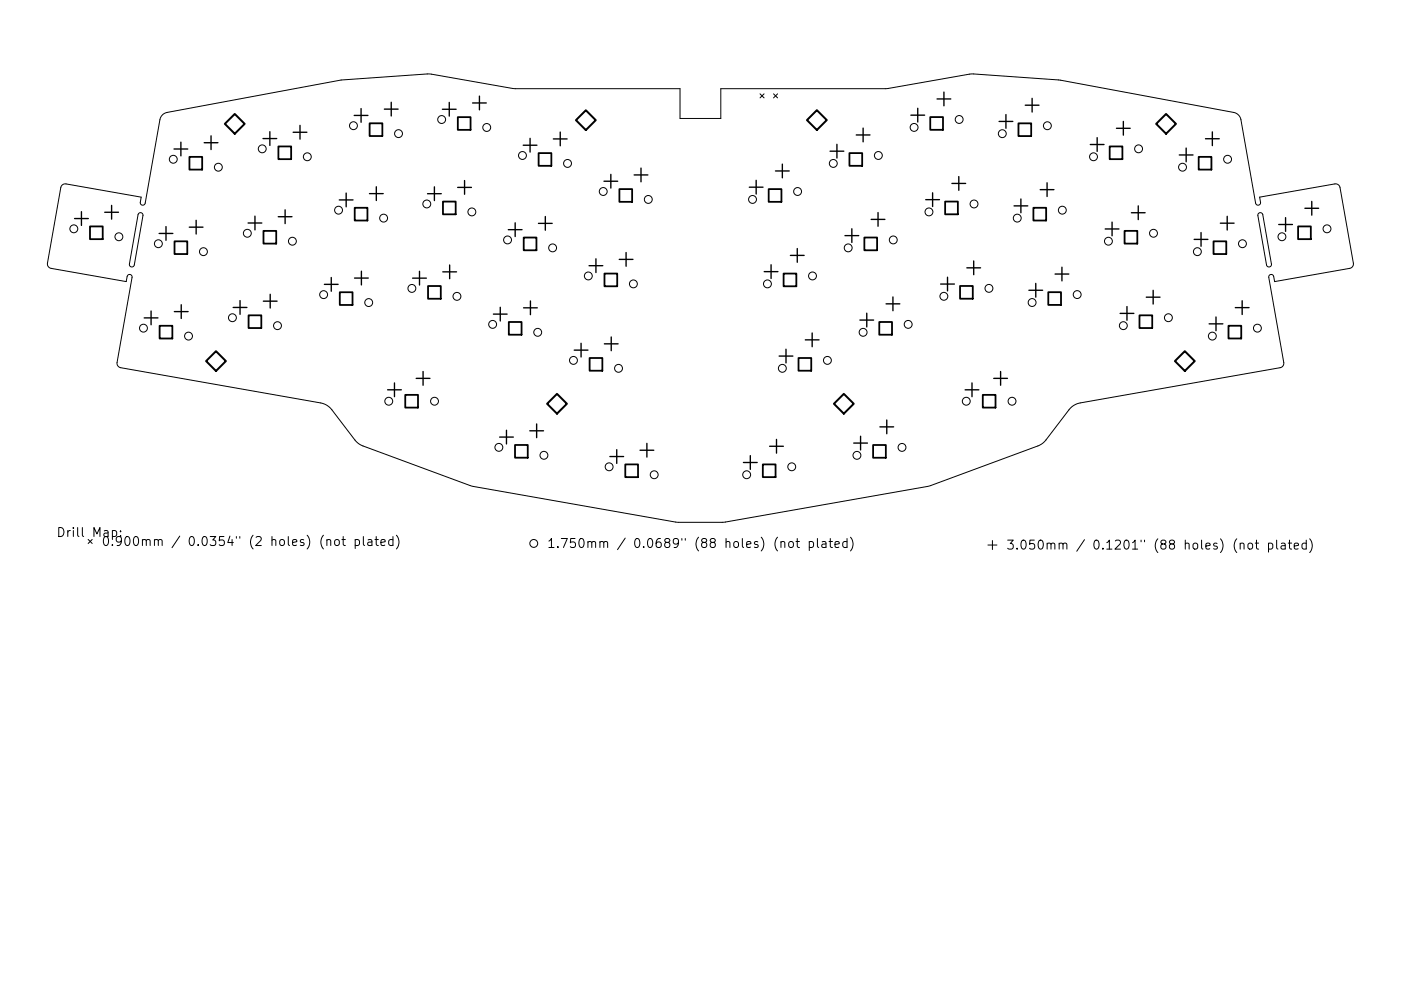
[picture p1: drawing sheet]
<svg xmlns="http://www.w3.org/2000/svg" width="297mm" height="210mm" viewBox="0 0 297 210" stroke-linecap="round" stroke-linejoin="round" font-family="sans-serif">
<defs><g id="words">
<g font-size="2.7">
<text x="11.9" y="113.9">Drill Map:</text>
<text x="21.5" y="115.8">0.900mm / 0.0354&quot; (2 holes) (not plated)</text>
<text x="115.9" y="116.3">1.750mm / 0.0689&quot; (88 holes) (not plated)</text>
<text x="213.3" y="116.6">3.050mm / 0.1201&quot; (88 holes) (not plated)</text>
</g>
</g></defs>
<g fill="none" stroke="#000" stroke-width=".21">
<path d="M161.1 19.9l.9 .9M162 19.9l-.9 .9M164 19.9l.9 .9M164.9 19.9l-.9 .9M13.2 39.3l.4-.3h.4l15.9 2.8-.1 1.3 .2 .4h.4l.4-.4 3.1-17.8 .4-.8 .7-.5 37.3-7 18.5-1.3 18.2 3.1h35.2v6.3h8.6v-6.3h35.2l18.1-3.1 18.5 1.3 37 6.9 .6 .2 .5 .4 .4 .7 3.1 17.9 .4 .4h.4l.2-.3-.1-1.4 15.9-2.8a.95 .95 0 0 1 1.1 .8l2.8 16a.95 .95 0 0 1-.7 1.1l-16 2.8-.3-1.3-.4-.2-.4 .3-.1 .3 3.2 18.1a.95 .95 0 0 1-.8 1.1l-42.4 7.5a3.8 3.8 0 0 0-2.3 1.4l-5 6.6-1 .8-23.4 8.7-44.2 7.8h-9.9l-43.2-7.7-23.5-8.7-1.3-1.1-4.8-6.4a3.8 3.8 0 0 0-2.4-1.4l-42.4-7.5a.96 .96 0 0 1-.8-1.1l3.2-18.1-.1-.3-.4-.3-.4 .2-.3 1.3-16-2.8a.96 .96 0 0 1-.7-1.1l2.8-16zM29.4 45.3l.6-.1 .2 .2 .1 .3-1.8 10.6-.3 .3h-.3l-.4-.2-.1-.4zM266.8 45.3l.6-.2 .3 .5 1.9 10.4-.1 .4-.4 .2-.4-.1-.2-.3-1.8-10.5zM23.8 112.6h.6l.3 .3v.6l-.1 .2h-.8M25.6 112.6v.2M69.3 114.7l.3-.2 .4 .1 .1 1.1M71 114.7l.3-.2 .6 .2v.7l-.1 .3h-.5l-.3-.1zM72.5 114.5h.7"/>
<path d="M72.8 113.8v1.7l.1 .2h.3M75.3 114.6l.6-.1 .3 .3v.6l-.2 .3h-.7M75.3 114.5v1.9M77 113.8v1.7l.3 .2M78 114.6h.8l.1 1.1M78.9 114.9l-.7 .1a.37 .37 0 0 0-.3 .4 .37 .37 0 0 0 .3 .3h.7M79.5 114.5h.7M79.8 113.8v1.7l.1 .2h.3M80.8 115.1l.9-.2-.1-.3-.6-.1-.2 .2 .1 1h.7M83.3 114.6l-.5-.1-.4 .3v.6l.2 .3h.7M83.3 113.8v1.9M84 113.6a2.19 2.19 0 0 1 0 2.9"/>
<path d="M165.6 115.1l.3-.2 .4 .1 .1 1.2M167.3 115.1l.3-.2 .5 .2 .1 .7-.2 .3-.4 .1-.3-.2zM168.8 114.9h.7M169 114.3v1.6l.1 .2 .4 .1M171.6 115l.5-.1 .4 .4v.5l-.2 .3h-.7M171.6 114.9v1.9M173.3 114.3v1.6l.3 .3M174.3 115h.7l.1 1.2M175.1 115.3l-.6 .1a.38 .38 0 0 0-.3 .4 .38 .38 0 0 0 .3 .4l.6-.1M175.8 114.9h.7M176 114.3v1.6l.1 .2 .4 .1M177 115.5l.9-.2v-.3l-.6-.1-.3 .3 .1 .9h.8"/>
<path d="M179.6 115l-.6-.1-.3 .4v.5l.2 .3h.7M179.6 114.3v1.9M180.3 114a2.19 2.19 0 0 1 0 2.9M209.5 115.6h1.9M210.4 114.7v1.9M262.9 115.4l.3-.2 .5 .1 .1 1.2M264.7 115.4l.2-.2 .6 .2 .1 .7-.2 .3-.5 .1-.2-.2zM266.1 115.2h.8M266.4 114.6v1.6l.1 .2 .4 .1M268.9 115.3l.6-.1 .4 .4v.5l-.2 .3h-.8M268.9 115.2v1.9M270.7 114.6v1.6l.2 .3"/>
<path d="M271.7 115.3h.7l.1 1.2M272.5 115.7l-.6 .1a.37 .37 0 0 0-.3 .3 .37 .37 0 0 0 .3 .4l.6-.1M273.1 115.2h.8M273.4 114.6v1.6l.1 .2 .4 .1M274.4 115.9l.9-.2-.1-.4-.5-.1-.3 .3 .1 .9h.7M277 115.3l-.6-.1-.4 .4v.5l.2 .3h.8M277 114.6v1.9M277.7 114.3a2.19 2.19 0 0 1 0 2.9"/>
<circle cx="36.7" cy="33.8" r=".84"/>
<circle cx="46.3" cy="35.5" r=".84"/>
<circle cx="55.6" cy="31.6" r=".84"/>
<circle cx="65.2" cy="33.3" r=".84"/>
<circle cx="74.9" cy="26.7" r=".84"/>
<circle cx="84.5" cy="28.4" r=".84"/>
<circle cx="93.6" cy="25.4" r=".84"/>
<circle cx="103.2" cy="27" r=".84"/>
<circle cx="110.8" cy="33" r=".84"/>
<circle cx="120.3" cy="34.7" r=".84"/>
<circle cx="176.7" cy="34.7" r=".84"/>
<circle cx="186.2" cy="33" r=".84"/>
<circle cx="193.8" cy="27" r=".84"/>
<circle cx="203.4" cy="25.3" r=".84"/>
<circle cx="212.5" cy="28.4" r=".84"/>
<circle cx="222.1" cy="26.7" r=".84"/>
<circle cx="231.8" cy="33.3" r=".84"/>
<circle cx="241.4" cy="31.6" r=".84"/>
<circle cx="250.7" cy="35.5" r=".84"/>
<circle cx="260.3" cy="33.8" r=".84"/>
<circle cx="15.7" cy="48.5" r=".84"/>
<circle cx="25.2" cy="50.2" r=".84"/>
<circle cx="33.6" cy="51.7" r=".84"/>
<circle cx="43.1" cy="53.4" r=".84"/>
<circle cx="52.4" cy="49.5" r=".84"/>
<circle cx="62" cy="51.2" r=".84"/>
<circle cx="71.8" cy="44.6" r=".84"/>
<circle cx="81.3" cy="46.3" r=".84"/>
<circle cx="90.5" cy="43.3" r=".84"/>
<circle cx="100" cy="45" r=".84"/>
<circle cx="107.6" cy="50.9" r=".84"/>
<circle cx="117.2" cy="52.6" r=".84"/>
<circle cx="124.7" cy="58.5" r=".84"/>
<circle cx="127.9" cy="40.6" r=".84"/>
<circle cx="137.5" cy="42.3" r=".84"/>
<circle cx="159.5" cy="42.3" r=".84"/>
<circle cx="169.1" cy="40.6" r=".84"/>
<circle cx="172.3" cy="58.5" r=".84"/>
<circle cx="179.8" cy="52.6" r=".84"/>
<circle cx="189.4" cy="50.9" r=".84"/>
<circle cx="197" cy="45" r=".84"/>
<circle cx="206.5" cy="43.3" r=".84"/>
<circle cx="215.7" cy="46.3" r=".84"/>
<circle cx="225.2" cy="44.6" r=".84"/>
<circle cx="235" cy="51.2" r=".84"/>
<circle cx="244.6" cy="49.5" r=".84"/>
<circle cx="253.9" cy="53.4" r=".84"/>
<circle cx="263.4" cy="51.7" r=".84"/>
<circle cx="271.8" cy="50.2" r=".84"/>
<circle cx="281.4" cy="48.5" r=".84"/>
<circle cx="30.4" cy="69.6" r=".84"/>
<circle cx="40" cy="71.3" r=".84"/>
<circle cx="49.3" cy="67.4" r=".84"/>
<circle cx="58.8" cy="69.1" r=".84"/>
<circle cx="68.6" cy="62.5" r=".84"/>
<circle cx="78.2" cy="64.2" r=".84"/>
<circle cx="87.3" cy="61.2" r=".84"/>
<circle cx="96.9" cy="62.9" r=".84"/>
<circle cx="104.4" cy="68.8" r=".84"/>
<circle cx="114" cy="70.5" r=".84"/>
<circle cx="121.6" cy="76.5" r=".84"/>
<circle cx="131.1" cy="78.1" r=".84"/>
<circle cx="134.3" cy="60.2" r=".84"/>
<circle cx="162.7" cy="60.2" r=".84"/>
<circle cx="165.9" cy="78.1" r=".84"/>
<circle cx="175.4" cy="76.5" r=".84"/>
<circle cx="183" cy="70.5" r=".84"/>
<circle cx="192.6" cy="68.8" r=".84"/>
<circle cx="200.1" cy="62.9" r=".84"/>
<circle cx="209.7" cy="61.2" r=".84"/>
<circle cx="218.8" cy="64.2" r=".84"/>
<circle cx="228.4" cy="62.5" r=".84"/>
<circle cx="238.2" cy="69.1" r=".84"/>
<circle cx="247.7" cy="67.4" r=".84"/>
<circle cx="257" cy="71.3" r=".84"/>
<circle cx="266.6" cy="69.6" r=".84"/>
<circle cx="82.4" cy="85.1" r=".84"/>
<circle cx="92.1" cy="85.1" r=".84"/>
<circle cx="105.8" cy="94.9" r=".84"/>
<circle cx="115.3" cy="96.6" r=".84"/>
<circle cx="129.1" cy="99" r=".84"/>
<circle cx="167.9" cy="99" r=".84"/>
<circle cx="181.7" cy="96.6" r=".84"/>
<circle cx="191.2" cy="94.9" r=".84"/>
<circle cx="204.9" cy="85.1" r=".84"/>
<circle cx="214.6" cy="85.1" r=".84"/>
<circle cx="113.2" cy="115.3" r=".84"/>
<circle cx="138.7" cy="100.7" r=".84"/>
<circle cx="158.3" cy="100.7" r=".84"/>
</g>
<g fill="none" stroke="#000" stroke-width=".29">
<path d="M200.1 19.5v2.9M36.9 31.6h2.9M38.4 30.2v2.9M43.3 30.3h2.9M44.7 28.8v2.9M55.8 29.4h2.9M57.2 27.9v3M62.2 28.1h2.9M63.6 26.6v2.9M75.1 24.5h2.9M76.6 23v2.9M79.8 39.6v2.9"/>
<path d="M81.5 23.2h2.9M82.9 21.7v2.9M92.1 39.6v3M93.8 23.2h2.9M95.3 21.7v2.9M97 39.8h3M98.5 38.3v2.9M100.2 21.8h2.9M101.6 20.4v2.9M110.9 30.8h2.9M112.4 29.4v2.9M117.3 29.5h2.9"/>
<path d="M118.8 28v2.9M128.1 38.5h2.9M129.5 37v2.9M134.4 37.1h3M135.9 35.7v2.9M158.9 39.7h2.9M160.3 38.3v2.9M164.4 36.3h2.9M165.9 34.8v2.9M176 32.1h2.9M177.4 30.6v2.9M181.5 28.6h3"/>
<path d="M183 27.2v2.9M193.1 24.4h2.9M194.6 23v2.9M198.7 21h2.9M201.8 38.9h2.9M203.3 37.5v2.9M211.8 25.8h2.9M213.3 24.3v2.9M217.4 22.3h2.9M218.8 20.9v2.9M222 38.8v2.9M231.2 30.7h2.9"/>
<path d="M232.6 29.2v2.9M236.7 27.2h2.9M238.2 25.8v2.9M250 32.9h2.9M251.5 31.4v2.9M255.6 29.4h2.9M257 28v2.9M15.8 46.4h2.9M17.3 44.9v2.9M22.2 45h2.9M23.7 43.6v2.9M33.7 49.5h2.9"/>
<path d="M35.2 48.1v2.9M40.1 48.2h2.9M41.6 46.7v3M52.6 47.3h2.9M54.1 45.9v2.9M59 46h2.9M60.4 44.5v2.9M70.2 58.9v2.9M71.9 42.4h3M73.4 41v2.9M75.2 59h2.9M76.6 57.5v3"/>
<path d="M78.3 41.1h2.9M87.5 59h2.9M88.9 57.6v2.9M90.6 41.1h3M93.9 57.7h2.9M95.3 56.2v2.9M107.8 48.7h2.9M109.2 47.3v2.9M114.2 47.4h2.9M115.6 45.9v2.9M124.9 56.4h2.9M126.4 54.9v2.9"/>
<path d="M131.3 55h2.9M132.7 53.6v2.9M162 57.6h2.9M163.5 56.2v2.9M167.6 54.2h2.9M169 52.7v2.9M179.2 50h2.9M180.6 48.5v2.9M184.7 46.5h2.9M186.2 45.1v2.9M196.3 42.4h2.9M197.7 40.9v2.9"/>
<path d="M200.9 58.8v2.9M205 56.8h2.9M206.4 55.4v2.9M215 43.7h2.9M216.4 42.2v2.9M220.5 40.2h3M223.7 58.1h2.9M225.2 56.7v2.9M234.3 48.6h2.9M235.8 47.1v2.9M239.9 45.1h2.9M241.3 43.7v2.9"/>
<path d="M253.2 50.8h2.9M254.6 49.3v2.9M258.7 47.4h2.9M260.2 45.9v2.9M271.1 47.6h2.9M272.6 46.2v2.9M276.7 44.2h2.9M278.1 42.7v2.9M30.6 67.4h2.9M32 66v2.9M37 66.1h2.9M38.4 64.7v2.9"/>
<path d="M49.4 65.2h2.9M50.9 63.8v2.9M55.8 63.9h2.9M57.3 62.4v3M68.8 60.3h2.9M89.7 78.8v2.9M104.6 66.6h2.9M106.1 65.2v2.9M111 65.3h2.9M112.5 63.9v2.9M121.7 74.3h3M123.2 72.8v2.9"/>
<path d="M128.1 72.9h2.9M129.6 71.5v2.9M165.2 75.5h2.9M166.6 74.1v2.9M170.7 72.1h3M172.2 70.6v3M182.3 67.9h2.9M183.8 66.5v2.9M187.9 64.5h2.9M189.3 63v2.9M199.4 60.3h2.9M212.1 78.8v2.9"/>
<path d="M218.1 61.6h3M219.6 60.1v2.9M237.5 66.5h2.9M238.9 65v3M243 63.1h2.9M244.5 61.6v2.9M256.4 68.7h2.9M257.8 67.3v2.9M261.9 65.3h2.9M263.4 63.8v2.9M82.2 82.7h2.9M83.6 81.2v3"/>
<path d="M88.2 80.3h3M105.9 92.7h2.9M107.4 91.3v2.9M112.3 91.4h2.9M113.8 89.9v3M129.3 96.9h2.9M130.8 95.4v2.9M135.7 95.5h2.9M137.2 94.1v2.9M157.6 98.1h2.9M159.1 96.7v2.9M163.2 94.7h2.9"/>
<path d="M164.6 93.2v2.9M181 94h2.9M182.5 92.6v2.9M186.6 90.6h2.9M188 89.1v2.9M204.6 82.7h2.9M206.1 81.2v3M210.7 80.3h2.9"/>
</g>
<g fill="none" stroke="#000" stroke-width=".38">
<path d="M40.2 33.3h2.7v2.7h-2.7zM59 31.1h2.7v2.7h-2.7zM78.4 26.2h2.7v2.7h-2.7zM97.1 24.9h2.7v2.7h-2.7zM114.2 32.5h2.7v2.7h-2.7zM180.1 32.5h2.7v2.7h-2.7zM197.2 24.8h2.7v2.7h-2.7zM215.9 26.2h2.7v2.7h-2.7zM235.3 31.1h2.7v2.7h-2.7zM254.1 33.3h2.7v2.7h-2.7zM19.1 48h2.7v2.7h-2.7zM37 51.2h2.7v2.7h-2.7z"/>
<path d="M55.9 49h2.7v2.7h-2.7zM75.2 44.1h2.7v2.7h-2.7zM93.9 42.8h2.7v2.7h-2.7zM111 50.4h2.7v2.7h-2.7zM128.2 58h2.7v2.7h-2.7zM131.3 40.1h2.7v2.7h-2.7zM163 40.1h2.7v2.7h-2.7zM166.1 58h2.7v2.7h-2.7zM183.3 50.4h2.7v2.7h-2.7zM200.4 42.8h2.7v2.7h-2.7zM219.1 44.1h2.7v2.7h-2.7zM238.4 49h2.7v2.7h-2.7z"/>
<path d="M257.3 51.2h2.7v2.7h-2.7zM275.2 48h2.7v2.7h-2.7zM33.8 69.1h2.7v2.7h-2.7zM52.7 66.9h2.7v2.7h-2.7zM72 62h2.7v2.7h-2.7zM90.8 60.7h2.7v2.7h-2.7zM107.9 68.3h2.7v2.7h-2.7zM125 76h2.7v2.7h-2.7zM169.3 76h2.7v2.7h-2.7zM186.4 68.3h2.7v2.7h-2.7zM203.5 60.7h2.7v2.7h-2.7zM222.3 62h2.7v2.7h-2.7z"/>
<path d="M241.6 66.9h2.7v2.7h-2.7zM260.5 69.1h2.7v2.7h-2.7zM85.9 83.8h2.7v2.7h-2.7zM109.2 94.4h2.7v2.7h-2.7zM132.6 98.5h2.7v2.7h-2.7zM161.7 98.5h2.7v2.7h-2.7zM185.1 94.4h2.7v2.7h-2.7zM208.4 83.8h2.7v2.7h-2.7z"/>
</g>
<path d="M49.8 24.2l2.1 2.1-2.1 2.1-2.1-2.1zM122.1 25.5l2.1-2.1 2.1 2.1-2.1 2.1zM171.1 25.5l2.1-2.1 2.1 2.1-2.1 2.1zM245.1 26.3l2.1-2.1 2.1 2.1-2.1 2.1zM43.7 76.6l2.1-2.1 2.1 2.1-2.1 2.1zM249.1 76.6l2.1-2.1 2.1 2.1-2.1 2.1zM116 85.7l2.1-2.1 2.1 2.1-2.1 2.1zM176.8 85.7l2.1-2.1 2.1 2.1-2.1 2.1z" fill="none" stroke="#000" stroke-width=".42"/>
<use href="#words"/>
</svg>
